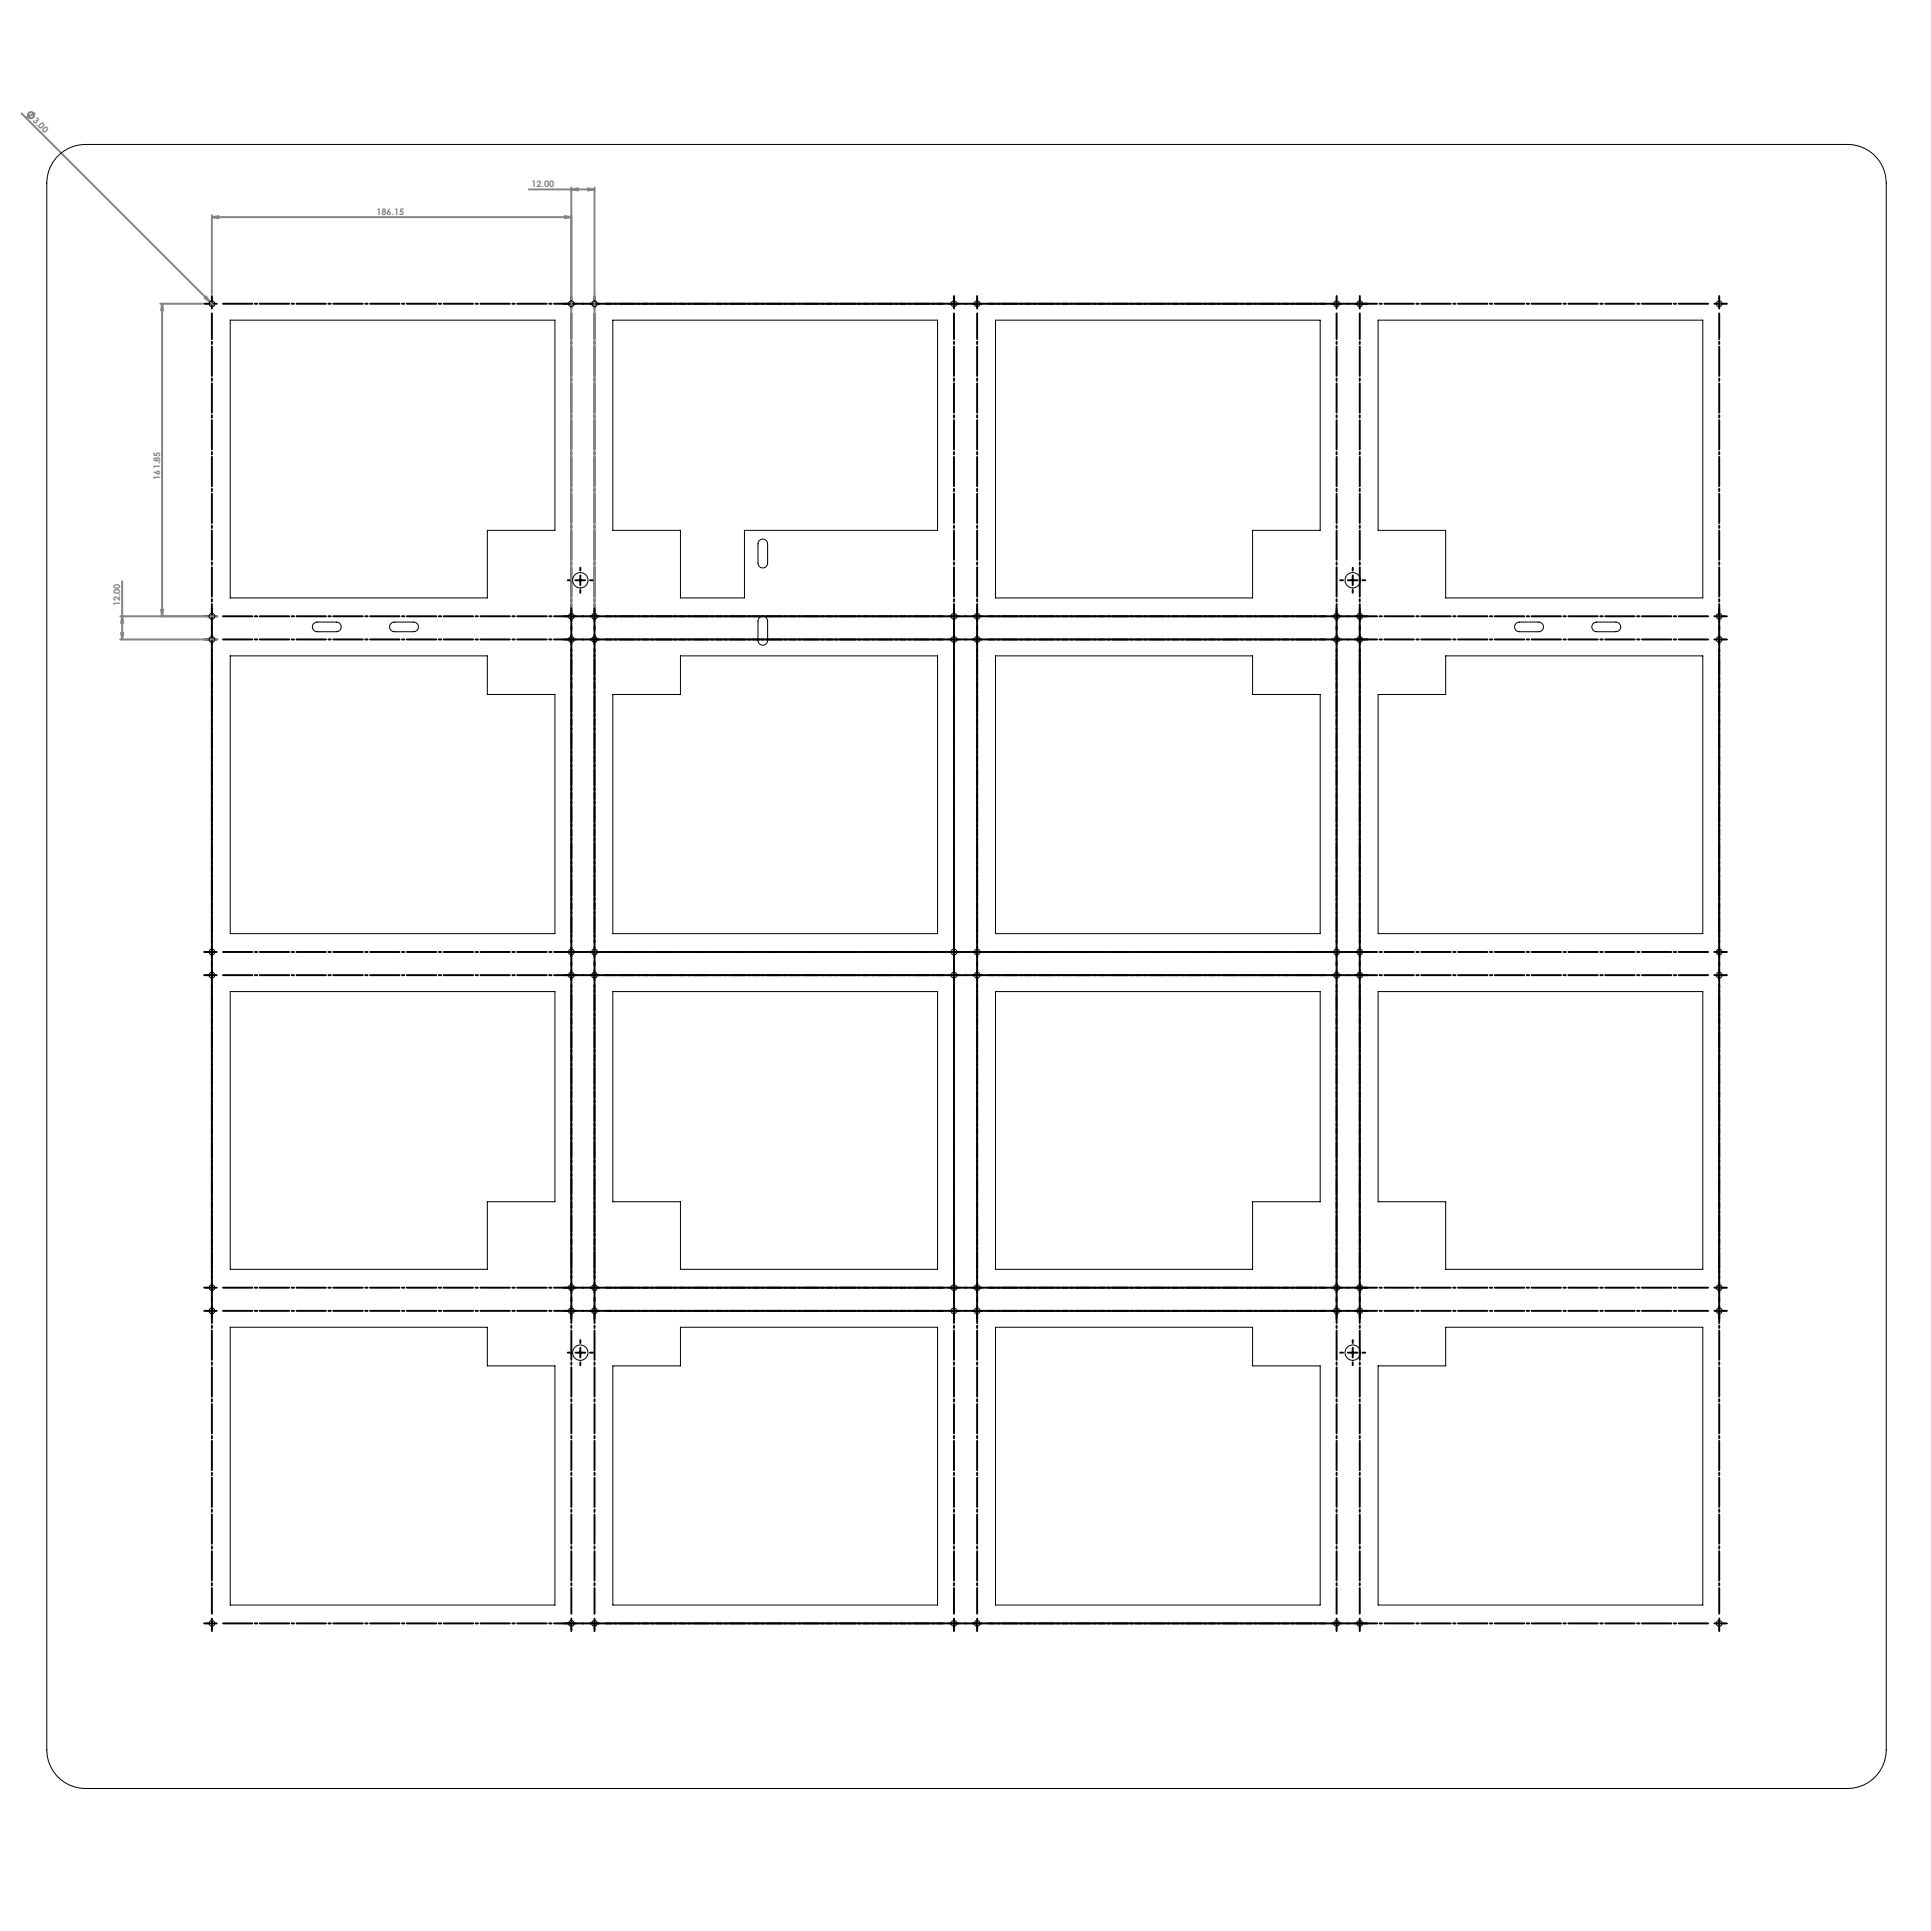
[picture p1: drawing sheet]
<svg xmlns="http://www.w3.org/2000/svg" width="1000mm" height="1000mm" viewBox="0 0 1000 1000" stroke-linecap="round" stroke-linejoin="round" font-family="sans-serif">
<defs><g id="words">
<g font-size="4.7" fill="#808080">
<text x="17" y="63" transform="rotate(45 17 63)">3.00</text>
<text x="275" y="97">12.00</text>
<text x="195" y="111">186.15</text>
<text x="83" y="248" transform="rotate(-90 83 248)">161.85</text>
<text x="62" y="314" transform="rotate(-90 62 314)">12.00</text>
</g>
</g></defs>
<g fill="none" stroke="#808080" stroke-width="1" stroke-linecap="butt">
<path d="M18 59l-4 2M296 98h3v1zM305 98h3l-3 1zM110 112h3v1zM293 112h3l-3 1zM84 157v4h-1zM106 154h1l2 2zM63 319l1 3h-1zM83 316h1v3zM63 328h1l-1 3z"/>
<circle cx="16" cy="60" r="1.6"/>
</g>
<g fill="none" stroke="#000" stroke-width="1" stroke-dasharray="15.2 1.3 1.3 1.3">
<path d="M107 157h-1M110 157v-2M110 157h-3M110 157v3M110 157h2M110 155v-2M293 157h-1M296 157v-2M296 157h-3M296 157v3M296 157h2M296 155v-2"/>
<path d="M308 157v-2M308 157h-3M308 157v3M308 157h2M308 155v-2M494 157v-2M494 157h-2M494 157v3M494 157h3M494 155v-2M506 157v-2M506 157h-2"/>
<path d="M506 157v3M506 157h3M506 155v-2M692 157v-2M692 157h-2M692 157v3M692 157h3M692 155v-2M704 157v-2M704 157h-2M704 157v3M704 157h3"/>
<path d="M704 155v-2M707 157h1M890 157v-2M890 157h-2M890 157v3M890 157h3M890 155v-2M893 157h1M301 296v-2M701 296v-2M107 319h-1M110 319v-2"/>
<path d="M110 319h-3M110 319v3M110 319h2M110 317v-2M293 319h-1M296 301h-2M296 319v-2M296 319h-3M296 319v3M296 319h2M296 317v-2M301 306v1"/>
<path d="M306 301h1M308 319v-2M308 319h-3M308 319v3M308 319h2M308 317v-2M494 319v-2M494 319h-2M494 319v3M494 319h3M494 317v-2M506 319v-2"/>
<path d="M506 319h-2M506 319v3M506 319h3M506 317v-2M692 319v-2M692 319h-2M692 319v3M692 319h3M692 317v-2M696 301h-2M701 306v1M704 319v-2"/>
<path d="M704 319h-2M704 319v3M704 319h3M704 317v-2M706 301h1M707 319h1M890 319v-2M890 319h-2M890 319v3M890 319h3M890 317v-2M893 319h1"/>
<path d="M107 331h-1M110 331v-2M110 331h-3M110 331v3M110 331h2M293 331h-1M296 331v-2M296 331h-3M296 331v3M296 331h2M308 331v-2M308 331h-3"/>
<path d="M308 331v3M308 331h2M494 331v-2M494 331h-2M494 331v3M494 331h3M506 331v-2M506 331h-2M506 331v3M506 331h3M692 331v-2M692 331h-2"/>
<path d="M692 331v3M692 331h3M704 331v-2M704 331h-2M704 331v3M704 331h3M707 331h1M890 331v-2M890 331h-2M890 331v3M890 331h3M893 331h1"/>
<path d="M107 493h-1M110 493v-2M110 493h-3M110 493v3M110 493h2M293 493h-1M296 493v-2M296 493h-3M296 493v3M296 493h2M308 493v-2M308 493h-3"/>
<path d="M308 493v3M308 493h2M494 493v-2M494 493h-2M494 493v3M494 493h3M506 493v-2M506 493h-2M506 493v3M506 493h3M692 493v-2M692 493h-2"/>
<path d="M692 493v3M692 493h3M704 493v-2M704 493h-2M704 493v3M704 493h3M707 493h1M890 493v-2M890 493h-2M890 493v3M890 493h3M893 493h1"/>
<path d="M107 505h-1M110 505v-2M110 505h-3M110 505v3M110 505h2M293 505h-1M296 505v-2M296 505h-3M296 505v3M296 505h2M308 505v-2M308 505h-3"/>
<path d="M308 505v3M308 505h2M494 505v-2M494 505h-2M494 505v3M494 505h3M506 505v-2M506 505h-2M506 505v3M506 505h3M692 505v-2M692 505h-2"/>
<path d="M692 505v3M692 505h3M704 505v-2M704 505h-2M704 505v3M704 505h3M707 505h1M890 505v-2M890 505h-2M890 505v3M890 505h3M893 505h1"/>
<path d="M107 679h-1M107 667h-1M110 679v-3M110 679h-3M110 679v2M110 679h2M110 667v-3M110 667h-3M110 667v2M110 667h2M293 667h-1M293 679h-1"/>
<path d="M296 667v-3M296 667h-3M296 667v2M296 667h2M296 679v-3M296 679h-3M296 679v2M296 679h2M308 667v-3M308 667h-3M308 667v2M308 667h2"/>
<path d="M494 667v-3M494 667h-2M494 667v2M494 667h3M506 679v-3M506 679h-2M506 679v2M506 679h3M506 667v-3M506 667h-2M506 667v2M506 667h3"/>
<path d="M692 667v-3M692 667h-2M692 667v2M692 667h3M692 679v-3M692 679h-2M692 679v2M692 679h3M704 679v-3M704 679h-2M704 679v2M704 679h3"/>
<path d="M704 667v-3M704 667h-2M704 667v2M704 667h3M707 679h1M707 667h1M890 667v-3M890 667h-2M890 667v2M890 667h3M890 679v-3M890 679h-2"/>
<path d="M890 679v2M890 679h3M893 667h1M893 679h1M110 681v2M296 681v2M301 696v-2M308 681v2M494 681v2M506 681v2M692 681v2M701 696v-2"/>
<path d="M704 681v2M890 681v2M296 701h-2M301 706v1M306 701h1M696 701h-2M701 706v1M706 701h1M107 841h-1M110 841v-3M110 841h-3M110 841v2"/>
<path d="M110 841h2M110 843v2M293 841h-1M296 841v-3M296 841h-3M296 841v2M296 841h2M296 843v2M308 843v2M494 843v2M506 841v-3M506 841h-2"/>
<path d="M506 841v2M506 841h3M506 843v2M692 841v-3M692 841h-2M692 841v2M692 841h3M692 843v2M704 841v-3M704 841h-2M704 841v2M704 841h3"/>
<path d="M704 843v2M707 841h1M890 841v-3M890 841h-2M890 841v2M890 841h3M890 843v2M893 841h1"/>
</g>
<g fill="none" stroke="#000" stroke-width="1" stroke-dasharray="15.2 1.3 1.3 1.3" stroke-dashoffset="-.7">
<path d="M115 157h188M301 157h188M313 157h188M499 157h188M511 157h188M697 157h188M115 319h188M301 319h188M313 319h188M499 319h188M511 319h188M697 319h188"/>
<path d="M115 331h188M301 331h188M313 331h188M499 331h188M511 331h188M697 331h188M115 493h188M301 493h188M313 493h188M499 493h188M511 493h188M697 493h188"/>
<path d="M115 505h188M301 505h188M313 505h188M499 505h188M511 505h188M697 505h188M115 679h188M115 667h188M301 667h188M301 679h188M313 679h188M313 667h188"/>
<path d="M499 667h188M499 679h188M511 679h188M511 667h188M697 667h188M697 679h188M115 841h188M301 841h188M313 841h188M499 841h188M511 841h188M697 841h188"/>
</g>
<g fill="none" stroke="#000" stroke-width="1" stroke-dasharray="15.2 1.3 1.3 1.3" stroke-dashoffset="1.9">
<path d="M110 326v-164M296 326v-164M308 326v-164M494 326v-164M506 326v-164M692 326v-164M704 326v-164M890 326v-164M110 488v-164M296 488v-164M308 488v-164M494 488v-164"/>
<path d="M506 488v-164M692 488v-164M704 488v-164M890 488v-164M110 500v-164M296 500v-164M308 500v-164M494 500v-164M506 500v-164M692 500v-164M704 500v-164M890 500v-164"/>
<path d="M110 674v-164M110 662v-164M296 662v-164M296 674v-164M308 674v-164M308 662v-164M494 662v-164M494 674v-164M506 674v-164M506 662v-164M692 662v-164M692 674v-164"/>
<path d="M704 674v-164M704 662v-164M890 662v-164M890 674v-164M110 836v-164M296 836v-164M308 836v-164M494 836v-164M506 836v-164M692 836v-164M704 836v-164M890 836v-164"/>
</g>
<g fill="none" stroke="#000" stroke-width="1">
<path d="M301 298v5M701 298v5M298 301h5M698 301h5M305 679h5M308 676v5M492 679h5M494 676v5M301 698v5M701 698v5M298 701h5M698 701h5"/>
<path d="M308 838v5M494 838v5M305 841h5M492 841h5"/>
</g>
<path d="M11 59l100 99M274 98h34M296 97v217M308 97v217M110 111v41M110 112h186M83 157h22M84 157v162M62 319h51M63 301v30M62 331h51" fill="none" stroke="#808080" stroke-width="1"/>
<g fill="#808080">
<path d="M106 154h1l2 2z"/>
<path d="M293 112h3l-3 1zM110 112h3v1z"/>
<path d="M296 98h3v1zM305 98h3l-3 1z"/>
<path d="M63 328h1l-1 3zM63 319l1 3h-1z"/>
<path d="M84 157v4h-1zM83 316h1v3z"/>
</g>
<g fill="none" stroke="#000" stroke-width=".52">
<path d="M29 82a20 20 0 0 1 15-7h913a20 20 0 0 1 20 20v811a20 20 0 0 1-20 20h-913a20 20 0 0 1-20-20v-811a20 20 0 0 1 5-13zM119 166h168v109h-35v35h-133zM317 166h169v109h-100v35h-34v-35h-35zM516 166h168v109h-35v35h-133zM714 166h168v144h-133v-35h-35zM393 280a2.5 2.5 0 0 1 3-1 2.5 2.5 0 0 1 2 3v10a2.5 2.5 0 0 1-3 2 2.5 2.5 0 0 1-2-2v-10zM393 320a2.5 2.5 0 0 1 3-1 2.5 2.5 0 0 1 2 3v10a2.5 2.5 0 0 1-3 2 2.5 2.5 0 0 1-2-2v-10zM119 340h133v20h35v124h-168zM162 323l2-1h10a2.5 2.5 0 0 1 3 3 2.5 2.5 0 0 1-3 2h-10a2.5 2.5 0 0 1-2-1 2.5 2.5 0 0 1 0-3zM202 323l2-1h10a2.5 2.5 0 0 1 3 3 2.5 2.5 0 0 1-3 2h-10a2.5 2.5 0 0 1-2-1 2.5 2.5 0 0 1 0-3zM516 340h133v20h35v124h-168zM785 323l2-1h10a2.5 2.5 0 0 1 2 3 2.5 2.5 0 0 1-2 2h-10a2.5 2.5 0 0 1-2-1 2.5 2.5 0 0 1 0-3z"/>
<path d="M825 323l2-1h10a2.5 2.5 0 0 1 2 3 2.5 2.5 0 0 1-2 2h-10a2.5 2.5 0 0 1-2-1 2.5 2.5 0 0 1 0-3zM317 360h35v-20h134v144h-169zM714 360h35v-20h133v144h-168zM119 514h168v108h-35v35h-133zM317 514h169v143h-134v-35h-35zM516 514h168v108h-35v35h-133zM714 514h168v143h-133v-35h-35zM119 687h133v20h35v124h-168zM516 687h133v20h35v124h-168zM317 707h35v-20h134v144h-169zM714 707h35v-20h133v144h-168z"/>
<circle cx="110" cy="157" r="1.5"/>
<circle cx="296" cy="157" r="1.5"/>
<circle cx="308" cy="157" r="1.5"/>
<circle cx="494" cy="157" r="1.5"/>
<circle cx="506" cy="157" r="1.5"/>
<circle cx="692" cy="157" r="1.5"/>
<circle cx="704" cy="157" r="1.5"/>
<circle cx="890" cy="157" r="1.5"/>
<circle cx="110" cy="319" r="1.5"/>
<circle cx="296" cy="319" r="1.5"/>
<circle cx="301" cy="301" r="4"/>
<circle cx="308" cy="319" r="1.5"/>
<circle cx="494" cy="319" r="1.5"/>
<circle cx="506" cy="319" r="1.5"/>
<circle cx="692" cy="319" r="1.5"/>
<circle cx="701" cy="301" r="4"/>
<circle cx="704" cy="319" r="1.5"/>
<circle cx="890" cy="319" r="1.5"/>
<circle cx="110" cy="331" r="1.5"/>
<circle cx="296" cy="331" r="1.5"/>
<circle cx="308" cy="331" r="1.5"/>
<circle cx="494" cy="331" r="1.5"/>
<circle cx="506" cy="331" r="1.5"/>
<circle cx="692" cy="331" r="1.5"/>
<circle cx="704" cy="331" r="1.5"/>
<circle cx="890" cy="331" r="1.5"/>
<circle cx="110" cy="493" r="1.5"/>
<circle cx="296" cy="493" r="1.5"/>
<circle cx="308" cy="493" r="1.5"/>
<circle cx="494" cy="493" r="1.5"/>
<circle cx="506" cy="493" r="1.5"/>
<circle cx="692" cy="493" r="1.5"/>
<circle cx="704" cy="493" r="1.5"/>
<circle cx="890" cy="493" r="1.5"/>
<circle cx="110" cy="505" r="1.5"/>
<circle cx="296" cy="505" r="1.5"/>
<circle cx="308" cy="505" r="1.5"/>
<circle cx="494" cy="505" r="1.5"/>
<circle cx="506" cy="505" r="1.5"/>
<circle cx="692" cy="505" r="1.5"/>
<circle cx="704" cy="505" r="1.5"/>
<circle cx="890" cy="505" r="1.5"/>
<circle cx="110" cy="679" r="1.5"/>
<circle cx="110" cy="667" r="1.5"/>
<circle cx="296" cy="679" r="1.5"/>
<circle cx="296" cy="667" r="1.5"/>
<circle cx="308" cy="679" r="1.5"/>
<circle cx="308" cy="667" r="1.5"/>
<circle cx="494" cy="679" r="1.5"/>
<circle cx="494" cy="667" r="1.5"/>
<circle cx="506" cy="679" r="1.5"/>
<circle cx="506" cy="667" r="1.5"/>
<circle cx="692" cy="679" r="1.5"/>
<circle cx="692" cy="667" r="1.5"/>
<circle cx="704" cy="679" r="1.5"/>
<circle cx="704" cy="667" r="1.5"/>
<circle cx="890" cy="679" r="1.5"/>
<circle cx="890" cy="667" r="1.5"/>
<circle cx="301" cy="701" r="4"/>
<circle cx="701" cy="701" r="4"/>
<circle cx="110" cy="841" r="1.5"/>
<circle cx="296" cy="841" r="1.5"/>
<circle cx="308" cy="841" r="1.5"/>
<circle cx="494" cy="841" r="1.5"/>
<circle cx="506" cy="841" r="1.5"/>
<circle cx="692" cy="841" r="1.5"/>
<circle cx="704" cy="841" r="1.5"/>
<circle cx="890" cy="841" r="1.5"/>
</g>
<use href="#words"/>
</svg>
